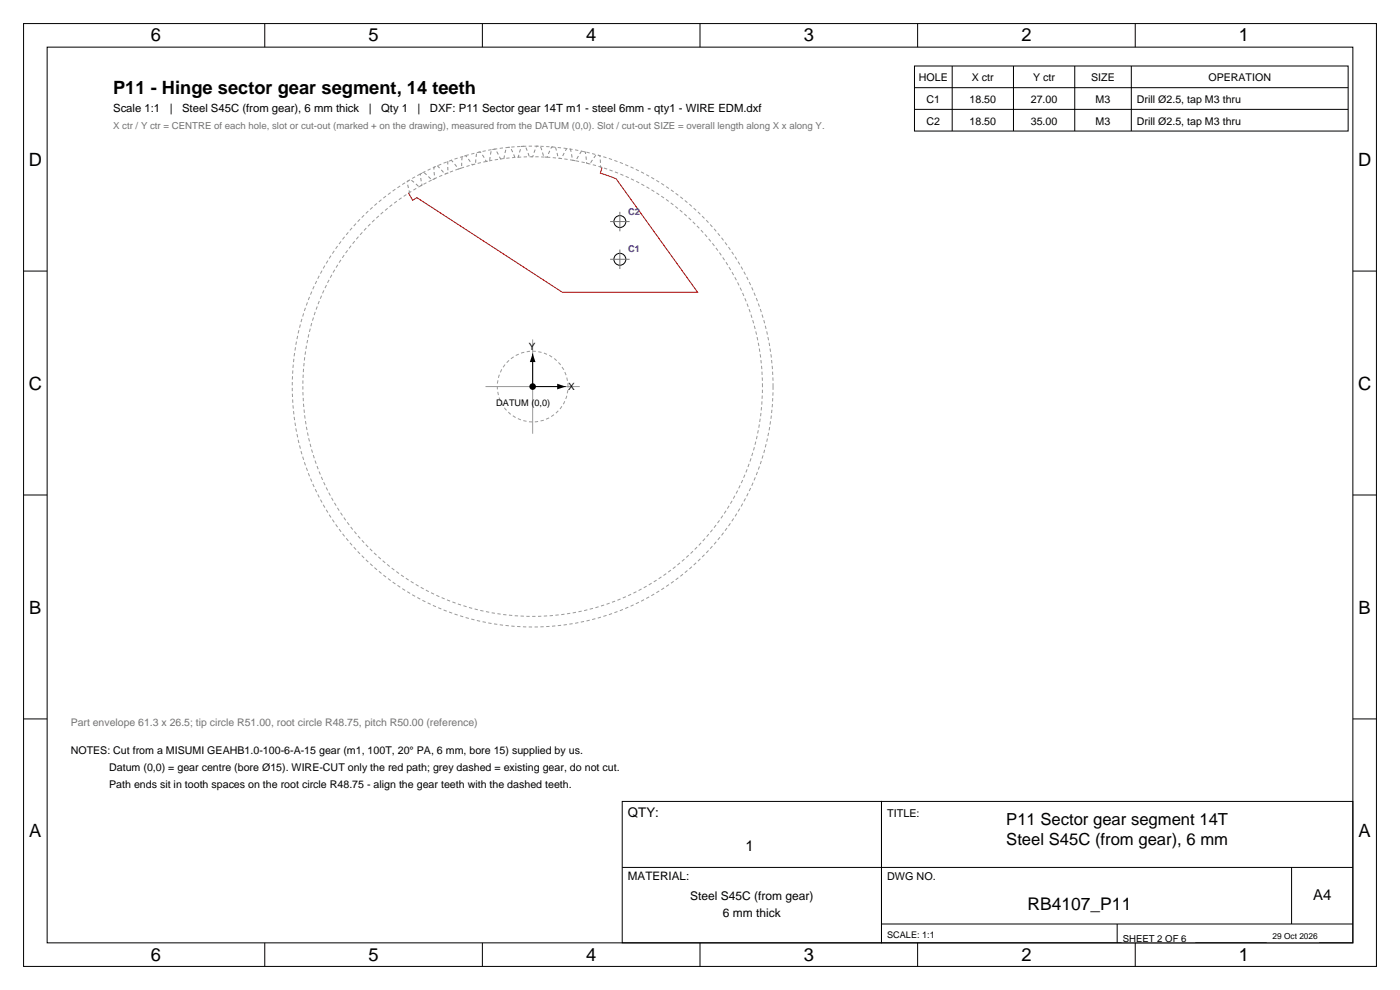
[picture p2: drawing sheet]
<svg xmlns="http://www.w3.org/2000/svg" width="297mm" height="210mm" viewBox="0 0 297 210" stroke-linecap="round" stroke-linejoin="round" font-family="sans-serif">
<defs><g id="words">
<g font-size="3.9">
<text x="32" y="8.8">6</text>
<text x="78.2" y="8.8">5</text>
<text x="124.3" y="8.8">4</text>
<text x="170.5" y="8.8">3</text>
<text x="216.7" y="8.8">2</text>
<text x="262.8" y="8.8">1</text>
<text x="24" y="20">P11 - Hinge sector gear segment, 14 teeth</text>
<text x="6.1" y="35.1">D</text>
<text x="288.1" y="35.1">D</text>
<text x="6.1" y="82.7">C</text>
<text x="288.1" y="82.7">C</text>
<text x="6.2" y="130.1">B</text>
<text x="288.2" y="130.1">B</text>
<text x="6.2" y="177.6">A</text>
<text x="288.2" y="177.6">A</text>
<text x="32" y="203.8">6</text>
<text x="78.2" y="203.8">5</text>
<text x="124.3" y="203.8">4</text>
<text x="170.5" y="203.8">3</text>
<text x="216.7" y="203.8">2</text>
<text x="262.8" y="203.8">1</text>
</g>
<text font-size="3.7" x="218" y="193">RB4107_P11</text>
<g font-size="3.5">
<text x="213.5" y="175">P11 Sector gear segment 14T</text>
<text x="213.5" y="179.2">Steel S45C (from gear), 6 mm</text>
</g>
<g font-size="3.2">
<text x="158.1" y="180.5">1</text>
<text x="278.6" y="191">A4</text>
</g>
<text font-size="2.8" x="133.2" y="173.2">QTY:</text>
<g font-size="2.5">
<text x="133.2" y="186.6">MATERIAL:</text>
<text x="146.4" y="191">Steel S45C (from gear)</text>
<text x="153.4" y="194.6">6 mm thick</text>
</g>
<g font-size="2.4">
<text x="24" y="23.7">Scale 1:1</text>
<text x="36" y="23.7">|</text>
<text x="38.6" y="23.7">Steel S45C (from gear), 6 mm thick</text>
<text x="78.2" y="23.7">|</text>
<text x="80.8" y="23.7">Qty 1</text>
<text x="88.6" y="23.7">|</text>
<text x="91.2" y="23.7">DXF: P11 Sector gear 14T m1 - steel 6mm - qty1 - WIRE EDM.dxf</text>
</g>
<g font-size="2.3">
<text x="194.9" y="17.2">HOLE</text>
<text x="206.2" y="17.2">X ctr</text>
<text x="219.2" y="17.2">Y ctr</text>
<text x="231.5" y="17.2">SIZE</text>
<text x="256.4" y="17.2">OPERATION</text>
<text x="196.6" y="21.8">C1</text>
<text x="205.7" y="21.8">18.50</text>
<text x="218.7" y="21.8">27.00</text>
<text x="232.4" y="21.8">M3</text>
<text x="241.2" y="21.8">Drill Ø2.5, tap M3 thru</text>
<text x="196.6" y="26.4">C2</text>
<text x="205.7" y="26.4">18.50</text>
<text x="218.7" y="26.4">35.00</text>
<text x="232.4" y="26.4">M3</text>
<text x="241.2" y="26.4">Drill Ø2.5, tap M3 thru</text>
<text x="15" y="160">NOTES: Cut from a MISUMI GEAHB1.0-100-6-A-15 gear (m1, 100T, 20° PA, 6 mm, bore 15) supplied by us.</text>
<text x="23.2" y="163.6">Datum (0,0) = gear centre (bore Ø15). WIRE-CUT only the red path; grey dashed = existing gear, do not cut.</text>
<text x="23.2" y="167.2">Path ends sit in tooth spaces on the root circle R48.75 - align the gear teeth with the dashed teeth.</text>
<text x="188.2" y="173.2">TITLE:</text>
<text x="188.2" y="186.6">DWG NO.</text>
</g>
<text font-size="2.2" fill="#737373" x="15" y="154">Part envelope 61.3 x 26.5; tip circle R51.00, root circle R48.75, pitch R50.00 (reference)</text>
<g font-size="2.1">
<text x="112.2" y="74.2">Y</text>
<text x="120.5" y="82.8">X</text>
</g>
<text font-size="2" fill="#737373" x="24" y="27.4">X ctr / Y ctr = CENTRE of each hole, slot or cut-out (marked + on the drawing), measured from the DATUM (0,0). Slot / cut-out SIZE = overall length along X x along Y.</text>
<g font-size="2" fill="#1a3399">
<text x="133.3" y="45.5">C2</text>
<text x="133.3" y="53.5">C1</text>
</g>
<text font-size="2" x="238.2" y="199.9">SHEET 2 OF 6</text>
<g font-size="1.9">
<text x="105.3" y="86.2">DATUM (0,0)</text>
<text x="188.2" y="199">SCALE: 1:1</text>
</g>
<text font-size="1.8" x="270" y="199.3">29 Oct 2026</text>
</g></defs>
<g fill="none" stroke="#000" stroke-width=".21">
<path d="M5 5h287v200h-287zM10 10h277v190h-277zM56.2 5v5M102.3 5v5M148.5 5v5M194 14h92v13.8h-92zM194 18.6h92M194.7 5v5M202 14v13.8M215 14v13.8M228 14v13.8M240 14v13.8"/>
<path d="M240.8 5v5M194 23.2h92M5 57.5h5M287 57.5h5M113 75v7h7M5 105h5M287 105h5M5 152.5h5M287 152.5h5M132 170h55v30h-55zM187 170h100v30h-100zM56.2 200v5"/>
<path d="M102.3 200v5M132 184h155M148.5 200v5M187 196h100M194.7 200v5M237 196v4M240.8 200v5M274 184v12"/>
<circle cx="131.5" cy="47" r="1.26"/>
<circle cx="131.5" cy="55" r="1.26"/>
</g>
<path d="M127.7 35.5l-.3-.1-.1-1.6a.65 .65 0 0 0-.2-.8 .65 .65 0 0 0-.8 0l-1.2 1.8-.7-.2-.1-1.6a.65 .65 0 0 0-.3-.8 .65 .65 0 0 0-.8 .1l-1 1.8-.8-.1-.2-1.7a.65 .65 0 0 0-.3-.7 .65 .65 0 0 0-.8 .1l-1 1.9-.7-.1-.4-1.6a.65 .65 0 0 0-.3-.7 .65 .65 0 0 0-.8 .2l-.8 1.9h-.8l-.4-1.6a.65 .65 0 0 0-.4-.7 .65 .65 0 0 0-.8 .2l-.7 2.1h-.7l-.6-1.6a.65 .65 0 0 0-.4-.7 .65 .65 0 0 0-.8 .3l-.5 2-.8 .1-.6-1.5a.65 .65 0 0 0-.5-.6 .65 .65 0 0 0-.7 .2l-.5 2.1-.7 .1-.8-1.5a.65 .65 0 0 0-.5-.5 .65 .65 0 0 0-.7 .3l-.3 2.1-.7 .2-.9-1.5a.65 .65 0 0 0-.5-.5 .65 .65 0 0 0-.7 .3l-.2 2.2-.7 .2-.9-1.4a.65 .65 0 0 0-.6-.5 .65 .65 0 0 0-.7 .4v2.1l-.7 .3-1.1-1.4a.65 .65 0 0 0-.6-.4 .65 .65 0 0 0-.6 .4l.1 2.2-.7 .2-1.1-1.2a.65 .65 0 0 0-.6-.4 .65 .65 0 0 0-.7 .4l.3 2.2-.7 .3-1.2-1.2a.65 .65 0 0 0-.6-.4 .65 .65 0 0 0-.6 .6l.3 2.1-.6 .3-1.3-1.1a.65 .65 0 0 0-.6-.3 .65 .65 0 0 0-.6 .5l.5 2.1-.2 .2" fill="none" stroke="#8c8c8c" stroke-width=".21" stroke-dasharray=".7 .5" stroke-linecap="butt"/>
<path d="M120.5 82a7.5 7.5 0 0 0-10.9-6.7 7.5 7.5 0 0 0-1 12.8 7.5 7.5 0 0 0 11.8-5l.1-1.1M161.7 82a48.8 48.8 0 0 0-72.1-42.7 48.8 48.8 0 0 0-2.9 83.8 48.8 48.8 0 0 0 74.9-37.8l.1-3.3M164 82a51 51 0 0 0-75.5-44.7 51 51 0 0 0-3 87.7 51 51 0 0 0 78.4-39.5l.1-3.5" fill="none" stroke="#999" stroke-width=".21" stroke-dasharray=".7 .5" stroke-linecap="butt"/>
<path d="M113 72v20M103 82h20" fill="none" stroke="#999" stroke-width=".21"/>
<path d="M127.7 35.5l-.3 1.2 3.3 1.2 17.3 24.1h-28.7l-30.9-20.1-.9 .6-.8-1.5" fill="none" stroke="#d90000" stroke-width=".21"/>
<path d="M129.4 55h4.2M129.4 47h4.2M131.5 44.9v4.2M131.5 52.9v4.2" fill="none" stroke="#737373" stroke-width=".21"/>
<g fill="#000">
<path d="M113 75l.6 1.8h-1.2zM118.2 81.4l1.8 .6-1.8 .6z"/>
<circle cx="113" cy="82" r=".7"/>
</g>
<g fill="#fff" stroke="#fff" stroke-width=".35">
<path d="M238.1 196.8h15.3v2.9h-15.3z"/>
<path d="M268.9 196.8h10.8v2.9h-10.8z"/>
</g>
<use href="#words"/>
</svg>
